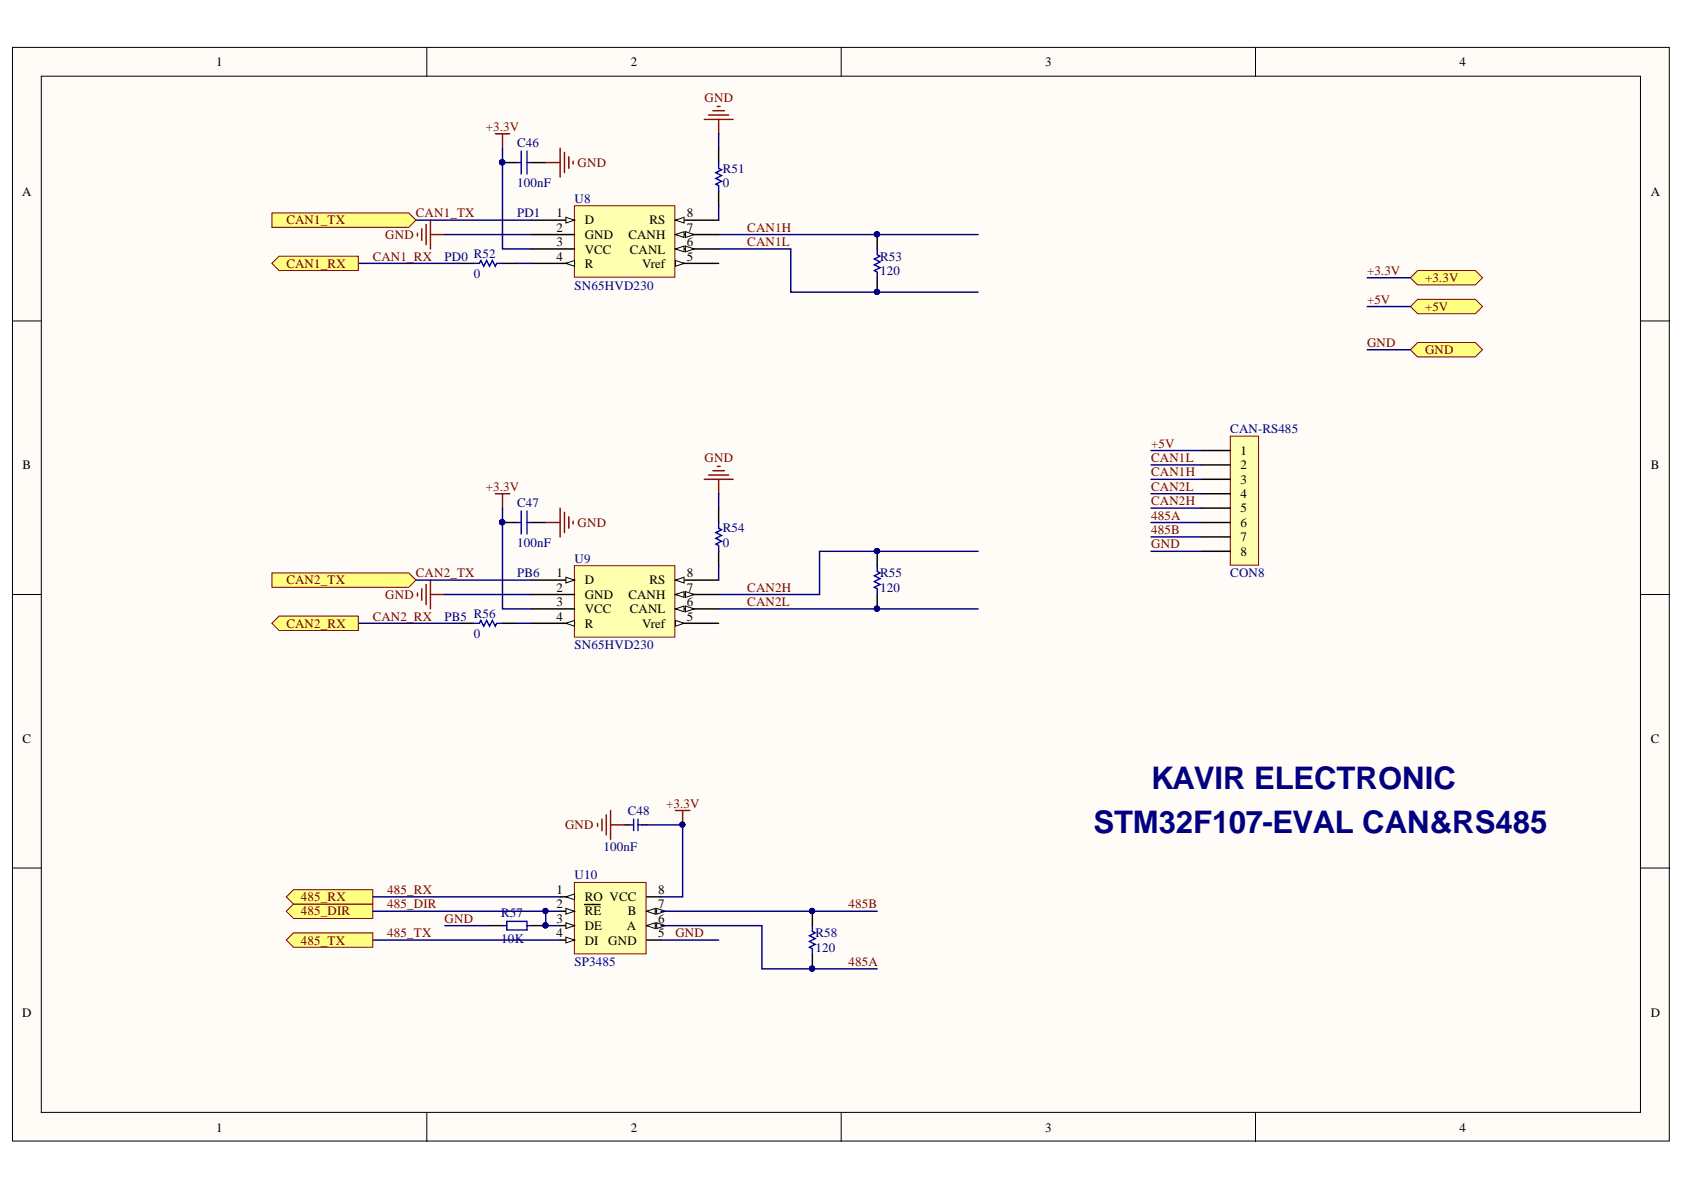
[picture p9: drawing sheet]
<svg xmlns="http://www.w3.org/2000/svg" width="297mm" height="210mm" viewBox="0 0 297 210" stroke-linecap="round" stroke-linejoin="round" font-family="sans-serif">
<defs><g id="words">
<g font-size="5.5" fill="#000080">
<text x="203.1" y="139.2">KAVIR ELECTRONIC</text>
<text x="192.9" y="146.8">STM32F107-EVAL CAN&amp;RS485</text>
</g>
<g font-size="2.3">
<text x="38.2" y="11.7">1</text>
<text x="111.3" y="11.7">2</text>
<text x="184.4" y="11.7">3</text>
<text x="257.5" y="11.7">4</text>
<text x="3.9" y="34.5">A</text>
<text x="291.2" y="34.5">A</text>
<text x="98.1" y="38.3">1</text>
<text x="98.1" y="40.8">2</text>
<text x="103.1" y="39.6">D</text>
<text x="114.6" y="39.6">RS</text>
<text x="121.2" y="40.8">7</text>
<text x="121.2" y="38.3">8</text>
<text x="98.1" y="43.5">3</text>
<text x="98.1" y="46">4</text>
<text x="103.1" y="42.1">GND</text>
<text x="103.1" y="44.7">VCC</text>
<text x="103.1" y="47.3">R</text>
<text x="110.8" y="42.1">CANH</text>
<text x="111.1" y="44.7">CANL</text>
<text x="113.3" y="47.3">Vref</text>
<text x="121.2" y="46">5</text>
<text x="121.2" y="43.5">6</text>
<text x="4" y="82.8">B</text>
<text x="218.8" y="80.2">1</text>
<text x="218.8" y="82.8">2</text>
<text x="291.2" y="82.8">B</text>
<text x="218.8" y="85.3">3</text>
<text x="218.8" y="87.8">4</text>
<text x="218.8" y="90.4">5</text>
<text x="218.8" y="92.9">6</text>
<text x="218.8" y="95.4">7</text>
<text x="98.1" y="101.8">1</text>
<text x="121.2" y="101.8">8</text>
<text x="218.8" y="98">8</text>
<text x="98.1" y="104.4">2</text>
<text x="98.1" y="106.9">3</text>
<text x="103.1" y="103.1">D</text>
<text x="103.1" y="105.7">GND</text>
<text x="110.8" y="105.7">CANH</text>
<text x="114.6" y="103.1">RS</text>
<text x="121.2" y="106.9">6</text>
<text x="121.2" y="104.4">7</text>
<text x="98.1" y="109.5">4</text>
<text x="103.1" y="108.2">VCC</text>
<text x="103.1" y="110.7">R</text>
<text x="111.1" y="108.2">CANL</text>
<text x="113.3" y="110.7">Vref</text>
<text x="121.2" y="109.5">5</text>
<text x="4" y="131">C</text>
<text x="291.2" y="131">C</text>
<text x="98.1" y="157.7">1</text>
<text x="98.1" y="160.2">2</text>
<text x="103.1" y="158.9">RO VCC</text>
<text x="103.1" y="161.5">RE</text>
<text x="110.7" y="161.5">B</text>
<text x="116.1" y="157.7">8</text>
<text x="116.1" y="160.2">7</text>
<text x="98.1" y="162.7">3</text>
<text x="98.1" y="165.4">4</text>
<text x="103.1" y="164.1">DE</text>
<text x="103.1" y="166.6">DI</text>
<text x="107.3" y="166.6">GND</text>
<text x="110.6" y="164.1">A</text>
<text x="116.1" y="162.7">6</text>
<text x="116.1" y="165.4">5</text>
<text x="3.9" y="179.3">D</text>
<text x="291.2" y="179.3">D</text>
<text x="38.2" y="199.6">1</text>
<text x="111.3" y="199.6">2</text>
<text x="184.4" y="199.6">3</text>
<text x="257.5" y="199.6">4</text>
</g>
<g font-size="2.3" fill="#800000">
<text x="85.7" y="23.1">+3.3V</text>
<text x="124.3" y="18">GND</text>
<text x="101.9" y="29.4">GND</text>
<text x="50.5" y="39.6">CAN1_TX</text>
<text x="73.4" y="38.3">CAN1_TX</text>
<text x="131.8" y="40.8">CAN1H</text>
<text x="50.5" y="47.3">CAN1_RX</text>
<text x="65.7" y="46">CAN1_RX</text>
<text x="67.9" y="42.1">GND</text>
<text x="131.8" y="43.5">CAN1L</text>
<text x="241.1" y="48.5">+3.3V</text>
<text x="241.1" y="53.6">+5V</text>
<text x="251.4" y="49.8">+3.3V</text>
<text x="251.4" y="54.9">+5V</text>
<text x="241.1" y="61.2">GND</text>
<text x="251.4" y="62.5">GND</text>
<text x="124.3" y="81.5">GND</text>
<text x="203.1" y="79">+5V</text>
<text x="203.1" y="81.5">CAN1L</text>
<text x="85.7" y="86.6">+3.3V</text>
<text x="203.1" y="84">CAN1H</text>
<text x="203.1" y="86.6">CAN2L</text>
<text x="203.1" y="89.1">CAN2H</text>
<text x="101.9" y="92.9">GND</text>
<text x="203.1" y="94.2">485B</text>
<text x="203.1" y="91.6">485A</text>
<text x="73.4" y="101.8">CAN2_TX</text>
<text x="203.1" y="96.7">GND</text>
<text x="50.5" y="103.1">CAN2_TX</text>
<text x="67.9" y="105.7">GND</text>
<text x="131.8" y="106.9">CAN2L</text>
<text x="131.8" y="104.4">CAN2H</text>
<text x="50.5" y="110.7">CAN2_RX</text>
<text x="65.7" y="109.5">CAN2_RX</text>
<text x="117.5" y="142.4">+3.3V</text>
<text x="99.7" y="146.3">GND</text>
<text x="53" y="161.5">485_DIR</text>
<text x="53" y="158.9">485_RX</text>
<text x="68.3" y="157.7">485_RX</text>
<text x="68.3" y="160.2">485_DIR</text>
<text x="149.7" y="160.2">485B</text>
<text x="53" y="166.6">485_TX</text>
<text x="68.3" y="165.4">485_TX</text>
<text x="78.4" y="162.7">GND</text>
<text x="119.1" y="165.4">GND</text>
<text x="149.7" y="170.4">485A</text>
</g>
<g font-size="2.3" fill="#000080">
<text x="91.2" y="25.9">C46</text>
<text x="91.2" y="33">100nF</text>
<text x="101.4" y="35.8">U8</text>
<text x="127.5" y="30.4">R51</text>
<text x="127.5" y="33">0</text>
<text x="91.2" y="38.3">PD1</text>
<text x="78.4" y="46">PD0 R52</text>
<text x="155.3" y="46">R53</text>
<text x="83.6" y="49">0</text>
<text x="101.4" y="51.1">SN65HVD230</text>
<text x="155.3" y="48.5">120</text>
<text x="217" y="76.4">CAN-RS485</text>
<text x="91.2" y="89.4">C47</text>
<text x="127.5" y="93.9">R54</text>
<text x="91.2" y="96.5">100nF</text>
<text x="91.2" y="101.8">PB6</text>
<text x="101.4" y="99.3">U9</text>
<text x="127.5" y="96.5">0</text>
<text x="155.3" y="101.8">R55</text>
<text x="217" y="101.8">CON8</text>
<text x="155.3" y="104.4">120</text>
<text x="78.4" y="109.5">PB5 R56</text>
<text x="83.6" y="112.5">0</text>
<text x="101.4" y="114.6">SN65HVD230</text>
<text x="110.7" y="143.7">C48</text>
<text x="101.4" y="155.1">U10</text>
<text x="106.4" y="150.1">100nF</text>
<text x="88.4" y="161.7">R57</text>
<text x="88.4" y="166.4">10K</text>
<text x="143.8" y="165.4">R58</text>
<text x="143.8" y="167.9">120</text>
<text x="101.4" y="170.4">SP3485</text>
</g>
</g></defs>
<g fill="#fffcf8" stroke="#000" stroke-width=".18">
<path d="M2.2 8.4h292.2v192.9h-292.2z"/>
<path d="M7.3 13.4h282.1v182.8h-282.1z"/>
</g>
<path d="M75.3 8.4v5M148.4 8.4v5M221.5 8.4v5M2.2 56.6h5.1M289.5 56.6h5M2.2 104.9h5.1M289.5 104.9h5M2.2 153.1h5.1M289.5 153.1h5M75.3 196.3v5.1M148.4 196.3v5.1M221.5 196.3v5.1" fill="none" stroke="#000" stroke-width=".18"/>
<path d="M101.3 36.3h17.7v12.6h-17.7z" fill="#ffffb0" stroke="#800000" stroke-width=".18"/>
<path d="M93.7 38.8h7.6" fill="none" stroke="#000" stroke-width=".25"/>
<path d="M99.8 38.3l1.5 .5-1.5 .5z" fill="#fffcf8"/>
<path d="M99.8 38.3l1.5 .5-1.5 .5z" fill="none" stroke="#000" stroke-width=".18"/>
<path d="M93.7 41.4h7.6M93.7 43.9h7.6M93.7 46.5h7.6" fill="none" stroke="#000" stroke-width=".25"/>
<path d="M99.8 46.5l1.5-.6v1.1z" fill="#fffcf8"/>
<path d="M99.8 46.5l1.5-.6v1.1z" fill="none" stroke="#000" stroke-width=".18"/>
<path d="M119.1 46.5h7.7" fill="none" stroke="#000" stroke-width=".25"/>
<path d="M119.1 45.9l1.6 .6-1.6 .5z" fill="#fffcf8"/>
<path d="M119.1 45.9l1.6 .6-1.6 .5z" fill="none" stroke="#000" stroke-width=".18"/>
<path d="M119.1 43.9h7.7" fill="none" stroke="#000" stroke-width=".25"/>
<path d="M119.1 43.9l1.6-.5v1z" fill="#fffcf8"/>
<path d="M119.1 43.9l1.6-.5v1z" fill="none" stroke="#000" stroke-width=".18"/>
<path d="M120.9 43.4l1.5 .5-1.5 .5z" fill="#fffcf8"/>
<path d="M120.9 43.4l1.5 .5-1.5 .5z" fill="none" stroke="#000" stroke-width=".18"/>
<path d="M119.1 41.4h7.7" fill="none" stroke="#000" stroke-width=".25"/>
<path d="M119.1 41.4l1.6-.5v1z" fill="#fffcf8"/>
<path d="M119.1 41.4l1.6-.5v1z" fill="none" stroke="#000" stroke-width=".18"/>
<path d="M120.9 40.9l1.5 .5-1.5 .5z" fill="#fffcf8"/>
<path d="M120.9 40.9l1.5 .5-1.5 .5z" fill="none" stroke="#000" stroke-width=".18"/>
<path d="M119.1 38.8h7.7" fill="none" stroke="#000" stroke-width=".25"/>
<path d="M119.1 38.8l1.6-.5v1z" fill="#fffcf8"/>
<path d="M119.1 38.8l1.6-.5v1z" fill="none" stroke="#000" stroke-width=".18"/>
<g fill="none" stroke="#800000" stroke-width=".25">
<path d="M125.7 19.5h2.1M126.5 18.8h.5M75.2 39.6v3.6M75.9 38.8v5.1M87.4 23.6h2.5M88.6 23.6v2.5M96.3 28.7h2.5M98.8 26.1v5.1M99.6 26.9v3.6M100.3 27.7v2M101.1 28.4v.5M124.2 21.1h5.1"/>
<path d="M125 20.3h3.5M126.8 21.1v2.5M73.6 41.1v.5M74.4 40.4v2M75.9 41.4h2.6"/>
</g>
<path d="M73.4 38.8h20.3M88.6 26.1v17.8h5.1M63.2 46.5h17.8M78.5 41.4h15.2M91.2 46.5h2.5M126.8 41.4h45.7M126.8 43.9h12.7v7.6h33" fill="none" stroke="#000080" stroke-width=".25"/>
<path d="M88.6 28.7h2.6M93.7 28.7h2.6M126.8 26.1v2.6M126.8 33.8v2.5M81 46.5h2.5M88.6 46.5h2.6M154.7 41.4v2.5M154.7 49v2.5" fill="none" stroke="#000" stroke-width=".25"/>
<g fill="#000080" stroke="#000080" stroke-width=".18">
<circle cx="154.7" cy="41.3" r=".46"/>
<circle cx="154.7" cy="51.5" r=".46"/>
<circle cx="88.6" cy="28.6" r=".46"/>
</g>
<path d="M91.2 28.7h.7M91.9 26.6v4.1M93 26.6v4.1M93 28.7h.7M126.8 28.7v1l.5 .2-1 .6 1 .5-1 .5 1 .5-1 .5 .5 .2v1.1M83.5 46.5h1.1l.2-.6 .5 1.1 .5-1.1 .5 1.1 .6-1.1 .5 1.1 .2-.5h1M154.7 43.9v1l.5 .3-1 .5 1 .5-1 .5 1 .5-1 .5 .5 .3v1" fill="none" stroke="#00f" stroke-width=".25"/>
<g fill="#ffff80" stroke="#800000" stroke-width=".18">
<path d="M48 37.6h24.1l1.3 1.2-1.3 1.3h-24.1z" fill-rule="evenodd"/>
<path d="M48 46.5l1.2-1.3h14v2.5h-14z" fill-rule="evenodd"/>
</g>
<path d="M101.3 99.8h17.7v12.6h-17.7z" fill="#ffffb0" stroke="#800000" stroke-width=".18"/>
<path d="M93.7 102.3h7.6" fill="none" stroke="#000" stroke-width=".25"/>
<path d="M99.8 101.8l1.5 .5-1.5 .5z" fill="#fffcf8"/>
<path d="M99.8 101.8l1.5 .5-1.5 .5z" fill="none" stroke="#000" stroke-width=".18"/>
<path d="M93.7 104.9h7.6M93.7 107.4h7.6M93.7 109.9h7.6" fill="none" stroke="#000" stroke-width=".25"/>
<path d="M99.8 109.9l1.5-.5v1.1z" fill="#fffcf8"/>
<path d="M99.8 109.9l1.5-.5v1.1z" fill="none" stroke="#000" stroke-width=".18"/>
<path d="M119.1 109.9h7.7" fill="none" stroke="#000" stroke-width=".25"/>
<path d="M119.1 109.4l1.6 .5-1.6 .6z" fill="#fffcf8"/>
<path d="M119.1 109.4l1.6 .5-1.6 .6z" fill="none" stroke="#000" stroke-width=".18"/>
<path d="M119.1 107.4h7.7" fill="none" stroke="#000" stroke-width=".25"/>
<path d="M119.1 107.4l1.6-.5v1z" fill="#fffcf8"/>
<path d="M119.1 107.4l1.6-.5v1z" fill="none" stroke="#000" stroke-width=".18"/>
<path d="M120.9 106.9l1.5 .5-1.5 .5z" fill="#fffcf8"/>
<path d="M120.9 106.9l1.5 .5-1.5 .5z" fill="none" stroke="#000" stroke-width=".18"/>
<path d="M119.1 104.9h7.7" fill="none" stroke="#000" stroke-width=".25"/>
<path d="M119.1 104.9l1.6-.5v1z" fill="#fffcf8"/>
<path d="M119.1 104.9l1.6-.5v1z" fill="none" stroke="#000" stroke-width=".18"/>
<path d="M120.9 104.4l1.5 .5-1.5 .5z" fill="#fffcf8"/>
<path d="M120.9 104.4l1.5 .5-1.5 .5z" fill="none" stroke="#000" stroke-width=".18"/>
<path d="M119.1 102.3h7.7" fill="none" stroke="#000" stroke-width=".25"/>
<path d="M119.1 102.3l1.6-.5v1z" fill="#fffcf8"/>
<path d="M119.1 102.3l1.6-.5v1z" fill="none" stroke="#000" stroke-width=".18"/>
<g fill="none" stroke="#800000" stroke-width=".25">
<path d="M87.4 87.1h2.5M88.6 87.1v2.5M96.3 92.2h2.5M98.8 89.6v5.1M99.6 90.4v3.5M100.3 91.2v2M101.1 91.9v.5M124.2 84.5h5.1M125 83.8h3.5M125.7 83h2.1M126.5 82.3h.5M126.8 84.5v2.6"/>
<path d="M73.6 104.6v.5M74.4 103.8v2.1M75.2 103.1v3.5M75.9 102.3v5.1M75.9 104.9h2.6"/>
</g>
<path d="M88.6 89.6v17.8h5.1M172.5 97.2h-27.9v7.7h-17.8M63.2 109.9h17.8M73.4 102.3h20.3M78.5 104.9h15.2M91.2 109.9h2.5M126.8 107.4h45.7" fill="none" stroke="#000080" stroke-width=".25"/>
<path d="M88.6 92.2h2.6M93.7 92.2h2.6M126.8 89.6v2.6M126.8 97.2v2.6M154.7 97.2v2.6M81 109.9h2.5M88.6 109.9h2.6M154.7 104.9v2.5" fill="none" stroke="#000" stroke-width=".25"/>
<g fill="#000080" stroke="#000080" stroke-width=".18">
<circle cx="154.7" cy="97.2" r=".46"/>
<circle cx="154.7" cy="107.4" r=".46"/>
<circle cx="88.6" cy="92.1" r=".46"/>
</g>
<path d="M91.2 92.2h.7M91.9 90.1v4.1M93 90.1v4.1M93 92.2h.7M126.8 92.2v1l.5 .2-1 .5 1 .6-1 .5 1 .5-1 .5 .5 .2v1M154.7 99.8v1l.5 .3-1 .5 1 .5-1 .5 1 .5-1 .5 .5 .2v1.1M83.5 109.9h1.1l.2-.5 .5 1.1 .5-1.1 .5 1.1 .6-1.1 .5 1.1 .2-.6h1" fill="none" stroke="#00f" stroke-width=".25"/>
<g fill="#ffff80" stroke="#800000" stroke-width=".18">
<path d="M48 101.1h24.1l1.3 1.2-1.3 1.3h-24.1z" fill-rule="evenodd"/>
<path d="M48 109.9l1.2-1.2h14v2.5h-14z" fill-rule="evenodd"/>
</g>
<path d="M126.8 23.6v2.5M126.8 36.3v2.5M126.8 87.1v2.5M126.8 99.8v2.5" fill="none" stroke="#000080" stroke-width=".25"/>
<path d="M217 76.9h5v22.8h-5z" fill="#ffffb0" stroke="#800000" stroke-width=".18"/>
<path d="M211.9 79.5h5.1M211.9 82h5.1M211.9 84.5h5.1M211.9 87.1h5.1M211.9 89.6h5.1M211.9 92.2h5.1M211.9 94.7h5.1M211.9 97.2h5.1" fill="none" stroke="#000" stroke-width=".25"/>
<path d="M203 79.5h8.9M203 82h8.9M203 84.5h8.9M203 87.1h8.9M203 89.6h8.9M203 92.2h8.9M203 94.7h8.9M203 97.2h8.9" fill="none" stroke="#000080" stroke-width=".25"/>
<path d="M101.3 155.7h12.7v12.6h-12.7z" fill="#ffffb0" stroke="#800000" stroke-width=".18"/>
<path d="M98.8 158.2h2.5" fill="none" stroke="#000" stroke-width=".25"/>
<path d="M99.8 158.2l1.5-.5v1z" fill="#fffcf8"/>
<path d="M99.8 158.2l1.5-.5v1z" fill="none" stroke="#000" stroke-width=".18"/>
<path d="M98.8 160.7h2.5" fill="none" stroke="#000" stroke-width=".25"/>
<path d="M99.8 160.2l1.5 .5-1.5 .5z" fill="#fffcf8"/>
<path d="M99.8 160.2l1.5 .5-1.5 .5z" fill="none" stroke="#000" stroke-width=".18"/>
<path d="M103.1 159.5h2.7M98.8 163.3h2.5" fill="none" stroke="#000" stroke-width=".25"/>
<path d="M99.8 162.8l1.5 .5-1.5 .5z" fill="#fffcf8"/>
<path d="M99.8 162.8l1.5 .5-1.5 .5z" fill="none" stroke="#000" stroke-width=".18"/>
<path d="M98.8 165.8h2.5" fill="none" stroke="#000" stroke-width=".25"/>
<path d="M99.8 165.3l1.5 .5-1.5 .5z" fill="#fffcf8"/>
<path d="M99.8 165.3l1.5 .5-1.5 .5z" fill="none" stroke="#000" stroke-width=".18"/>
<path d="M114.1 158.2h2.5M114.1 160.7h2.5" fill="none" stroke="#000" stroke-width=".25"/>
<path d="M114.1 160.7l1.5-.5v1z" fill="#fffcf8"/>
<path d="M114.1 160.7l1.5-.5v1z" fill="none" stroke="#000" stroke-width=".18"/>
<path d="M115.8 160.2l1.6 .5-1.6 .5z" fill="#fffcf8"/>
<path d="M115.8 160.2l1.6 .5-1.6 .5z" fill="none" stroke="#000" stroke-width=".18"/>
<path d="M114.1 163.3h2.5" fill="none" stroke="#000" stroke-width=".25"/>
<path d="M114.1 163.3l1.5-.5v1z" fill="#fffcf8"/>
<path d="M114.1 163.3l1.5-.5v1z" fill="none" stroke="#000" stroke-width=".18"/>
<path d="M115.8 162.8l1.6 .5-1.6 .5z" fill="#fffcf8"/>
<path d="M115.8 162.8l1.6 .5-1.6 .5z" fill="none" stroke="#000" stroke-width=".18"/>
<path d="M110.2 145.5h.8M113.3 145.5h.8M86.1 163.3h2.5M93.7 163.3h2.6M114.1 165.8h2.5M143.3 160.7v2.6M143.3 168.4v2.5" fill="none" stroke="#000" stroke-width=".25"/>
<path d="M65.8 158.2h33M114.1 145.5h6.3v12.7h-3.8M65.8 165.8h33M78.5 163.3h7.6M96.3 160.7v2.6h2.5M116.6 163.3h17.8v7.6h20.3M116.6 160.7h38.1M116.6 165.8h10.2" fill="none" stroke="#000080" stroke-width=".25"/>
<g fill="#000080" stroke="#000080" stroke-width=".18">
<circle cx="96.2" cy="163.2" r=".46"/>
<circle cx="96.2" cy="160.7" r=".46"/>
<circle cx="120.4" cy="145.4" r=".46"/>
<circle cx="143.2" cy="160.7" r=".46"/>
<circle cx="143.2" cy="170.8" r=".46"/>
</g>
<path d="M111 145.5h.8M111.8 144.5v2M112.5 144.5v2M112.5 145.5h.8M143.3 163.3v1l.5 .2-1 .6 1 .5-1 .5 1 .5-1 .5 .5 .2v1.1" fill="none" stroke="#00f" stroke-width=".25"/>
<path d="M105.4 145.2v.6M106.2 144.5v2M106.9 143.7v3.6M107.7 143v5M107.7 145.5h2.5M119.1 143h2.6M120.4 143v2.5" fill="none" stroke="#800000" stroke-width=".25"/>
<path d="M88.6 163.3h.8v.7h3.6v-.7h.7M89.4 163.3v-.8h3.6v.8" fill="none" stroke="#0000bf" stroke-width=".25"/>
<g fill="#ffff80" stroke="#800000" stroke-width=".18">
<path d="M50.5 160.7l1.3-1.2h14v2.5h-14z" fill-rule="evenodd"/>
<path d="M50.5 158.2l1.3-1.3h14v2.6h-14z" fill-rule="evenodd"/>
<path d="M50.5 165.8l1.3-1.3h14v2.6h-14z" fill-rule="evenodd"/>
<path d="M248.8 49l1.3-1.3h10.1l1.3 1.3-1.3 1.3h-10.1z" fill-rule="evenodd"/>
<path d="M248.8 54.1l1.3-1.3h10.1l1.3 1.3-1.3 1.2h-10.1z" fill-rule="evenodd"/>
</g>
<path d="M241.2 49h7.6M241.2 54.1h7.6" fill="none" stroke="#000080" stroke-width=".25"/>
<path d="M248.8 61.7l1.3-1.3h10.1l1.3 1.3-1.3 1.3h-10.1z" fill-rule="evenodd" fill="#ffff80" stroke="#800000" stroke-width=".18"/>
<path d="M241.2 61.7h7.6M65.8 160.7h33" fill="none" stroke="#000080" stroke-width=".25"/>
<circle cx="96.2" cy="160.7" r=".46" fill="#000080" stroke="#000080" stroke-width=".18"/>
<use href="#words"/>
</svg>
